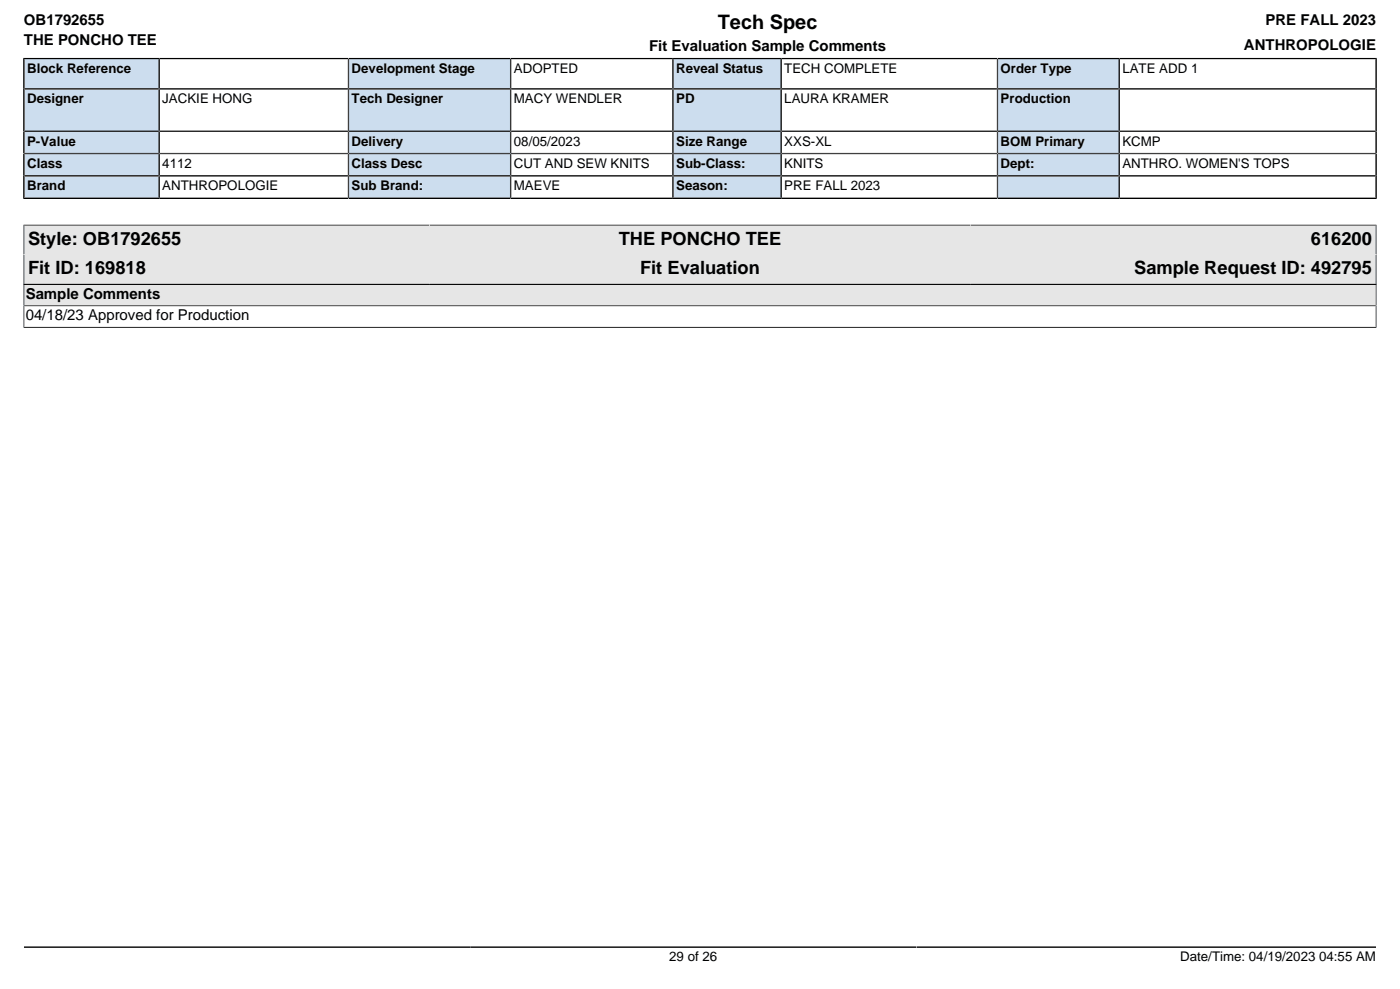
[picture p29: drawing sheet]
<svg xmlns="http://www.w3.org/2000/svg" width="297mm" height="210mm" viewBox="0 0 297 210" stroke-linecap="round" stroke-linejoin="round" font-family="sans-serif">
<defs><g id="words">
<text font-size="4.2" x="152.4" y="6.2">Tech Spec</text>
<g font-size="3.9">
<text x="6" y="51.9">Style: OB1792655</text>
<text x="131.3" y="51.9">THE PONCHO TEE</text>
<text x="278.3" y="51.9">616200</text>
<text x="6" y="58.1">Fit ID: 169818</text>
<text x="135.9" y="58.1">Fit Evaluation</text>
<text x="240.8" y="58.1">Sample Request ID: 492795</text>
</g>
<g font-size="3.2">
<text x="5.1" y="5.3">OB1792655</text>
<text x="268.6" y="5.3">PRE FALL 2023</text>
<text x="5.1" y="9.6">THE PONCHO TEE</text>
<text x="137.8" y="10.8">Fit Evaluation Sample Comments</text>
<text x="264.1" y="10.6">ANTHROPOLOGIE</text>
<text x="5.5" y="63.4">Sample Comments</text>
<text x="5.5" y="68">04/18/23 Approved for Production</text>
</g>
<g font-size="2.8">
<text x="5.8" y="15.5">Block Reference</text>
<text x="74.6" y="15.5">Development Stage</text>
<text x="109.1" y="15.5">ADOPTED</text>
<text x="143.5" y="15.5">Reveal Status</text>
<text x="166.5" y="15.5">TECH COMPLETE</text>
<text x="212.4" y="15.5">Order Type</text>
<text x="238.2" y="15.5">LATE ADD 1</text>
<text x="5.8" y="22">Designer</text>
<text x="34.5" y="22">JACKIE HONG</text>
<text x="74.6" y="22">Tech Designer</text>
<text x="109.1" y="22">MACY WENDLER</text>
<text x="143.5" y="22">PD</text>
<text x="166.5" y="22">LAURA KRAMER</text>
<text x="212.4" y="22">Production</text>
<text x="5.8" y="30.9">P-Value</text>
<text x="5.8" y="35.7">Class</text>
<text x="34.5" y="35.7">4112</text>
<text x="74.6" y="30.9">Delivery</text>
<text x="74.6" y="35.7">Class Desc</text>
<text x="109.1" y="30.9">08/05/2023</text>
<text x="109.1" y="35.7">CUT AND SEW KNITS</text>
<text x="143.5" y="30.9">Size Range</text>
<text x="143.5" y="35.7">Sub-Class:</text>
<text x="166.5" y="30.9">XXS-XL</text>
<text x="166.5" y="35.7">KNITS</text>
<text x="212.4" y="30.9">BOM Primary</text>
<text x="212.4" y="35.7">Dept:</text>
<text x="238.2" y="30.9">KCMP</text>
<text x="238.2" y="35.7">ANTHRO. WOMEN'S TOPS</text>
<text x="5.8" y="40.4">Brand</text>
<text x="34.5" y="40.4">ANTHROPOLOGIE</text>
<text x="74.6" y="40.4">Sub Brand:</text>
<text x="109.1" y="40.4">MAEVE</text>
<text x="143.5" y="40.4">Season:</text>
<text x="166.5" y="40.4">PRE FALL 2023</text>
<text x="142.1" y="203.8">29 of 26</text>
<text x="250.5" y="203.8">Date/Time: 04/19/2023 04:55 AM</text>
</g>
</g></defs>
<path d="M5.3 12.6h28.3v6.1h-28.3z" fill="#cde"/>
<path d="M5.1 12.3v6.6h68.9v-6.5h-69.1M33.8 12.4v6.5" fill="none" stroke="#000" stroke-width=".35"/>
<path d="M74.1 12.6h34.1v6.1h-34.1z" fill="#cde"/>
<path d="M74 12.4h68.8v6.5h-68.8zM108.4 12.4v6.5" fill="none" stroke="#000" stroke-width=".35"/>
<path d="M143 12.6h22.6v6.1h-22.6z" fill="#cde"/>
<path d="M142.8 12.4h68.9v6.5h-68.9zM165.8 12.4v6.5" fill="none" stroke="#000" stroke-width=".35"/>
<path d="M211.9 12.6h25.5v6.1h-25.5z" fill="#cde"/>
<path d="M237.6 12.4v6.5M292.1 12.3v6.6h-80.4v-6.5h80.6" fill="none" stroke="#000" stroke-width=".35"/>
<path d="M5.3 19h28.3v8.7h-28.3z" fill="#cde"/>
<path d="M5.1 18.9h68.9v8.9h-68.9zM33.8 18.9v8.9" fill="none" stroke="#000" stroke-width=".35"/>
<path d="M74.1 19h34.1v8.7h-34.1z" fill="#cde"/>
<path d="M74 18.9h68.8v8.9h-68.8zM108.4 18.9v8.9" fill="none" stroke="#000" stroke-width=".35"/>
<path d="M143 19h22.6v8.7h-22.6z" fill="#cde"/>
<path d="M142.8 18.9h68.9v8.9h-68.9zM165.8 18.9v8.9" fill="none" stroke="#000" stroke-width=".35"/>
<path d="M211.9 19h25.5v8.7h-25.5z" fill="#cde"/>
<path d="M211.7 18.9h80.4v8.9h-80.4zM237.6 18.9v8.9" fill="none" stroke="#000" stroke-width=".35"/>
<path d="M5.3 28h28.3v4.4h-28.3z" fill="#cde"/>
<path d="M5.1 27.8h68.9v4.8h-68.9zM33.8 27.8v4.8" fill="none" stroke="#000" stroke-width=".35"/>
<path d="M74.1 28h34.1v4.4h-34.1z" fill="#cde"/>
<path d="M74 27.8h68.8v4.8h-68.8zM108.4 27.8v4.8" fill="none" stroke="#000" stroke-width=".35"/>
<path d="M143 28h22.6v4.4h-22.6z" fill="#cde"/>
<path d="M142.8 27.8h68.9v4.8h-68.9zM165.8 27.8v4.8" fill="none" stroke="#000" stroke-width=".35"/>
<path d="M211.9 28h25.5v4.4h-25.5z" fill="#cde"/>
<path d="M211.7 27.8h80.4v4.8h-80.4zM237.6 27.8v4.8" fill="none" stroke="#000" stroke-width=".35"/>
<path d="M5.3 32.8h28.3v4.3h-28.3z" fill="#cde"/>
<path d="M5.1 32.6h68.9v4.7h-68.9zM33.8 32.6v4.7" fill="none" stroke="#000" stroke-width=".35"/>
<path d="M74.1 32.8h34.1v4.3h-34.1z" fill="#cde"/>
<path d="M74 32.6h68.8v4.7h-68.8zM108.4 32.6v4.7" fill="none" stroke="#000" stroke-width=".35"/>
<path d="M143 32.8h22.6v4.3h-22.6z" fill="#cde"/>
<path d="M142.8 32.6h68.9v4.7h-68.9zM165.8 32.6v4.7" fill="none" stroke="#000" stroke-width=".35"/>
<path d="M211.9 32.8h25.5v4.3h-25.5z" fill="#cde"/>
<path d="M211.7 32.6h80.4v4.7h-80.4zM237.6 32.6v4.7" fill="none" stroke="#000" stroke-width=".35"/>
<path d="M5.3 37.5h28.3v4.4h-28.3z" fill="#cde"/>
<path d="M33.8 37.3v4.8M4.9 42.1h69.1v-4.8h-68.9v4.9" fill="none" stroke="#000" stroke-width=".35"/>
<path d="M74.1 37.5h34.1v4.4h-34.1z" fill="#cde"/>
<path d="M74 37.3h68.8v4.8h-68.8zM108.4 37.3v4.8" fill="none" stroke="#000" stroke-width=".35"/>
<path d="M143 37.5h22.6v4.4h-22.6z" fill="#cde"/>
<path d="M142.8 37.3h68.9v4.8h-68.9zM165.8 37.3v4.8" fill="none" stroke="#000" stroke-width=".35"/>
<path d="M211.9 37.5h25.5v4.4h-25.5z" fill="#cde"/>
<path d="M237.6 37.3v4.8M292.3 42.1h-80.6v-4.8h80.4v4.9" fill="none" stroke="#000" stroke-width=".35"/>
<path d="M5.2 47.9h86v6.1h-86z" fill="#e6e6e6"/>
<path d="M5 47.8h86.2M5.1 47.6v6.4" fill="none" stroke="#000" stroke-width=".25"/>
<path d="M91.2 47.9h114.8v6.1h-114.8z" fill="#e6e6e6"/>
<path d="M91.2 47.8h114.8" fill="none" stroke="#000" stroke-width=".25"/>
<path d="M206 47.9h86v6.1h-86z" fill="#e6e6e6"/>
<path d="M206 47.8h86.2M292.1 47.6v6.4" fill="none" stroke="#000" stroke-width=".25"/>
<path d="M5.2 54h86v6.2h-86z" fill="#e6e6e6"/>
<path d="M5.1 54v6.4M5 60.3h86.2" fill="none" stroke="#000" stroke-width=".25"/>
<path d="M91.2 54h114.8v6.2h-114.8z" fill="#e6e6e6"/>
<path d="M91.2 60.3h114.8" fill="none" stroke="#000" stroke-width=".25"/>
<path d="M206 54h86v6.2h-86z" fill="#e6e6e6"/>
<path d="M292.1 54v6.4M206 60.3h86.2" fill="none" stroke="#000" stroke-width=".25"/>
<path d="M5.2 60.4h286.8v4.3h-286.8z" fill="#e6e6e6"/>
<path d="M5 60.3h287.2M5 69.4h287.2M5.1 60.2v9.4M292.1 60.2v9.4M292.1 64.9h-287" fill="none" stroke="#000" stroke-width=".25"/>
<path d="M5.1 200.9h287" fill="none" stroke="#000" stroke-width=".35"/>
<use href="#words"/>
</svg>
